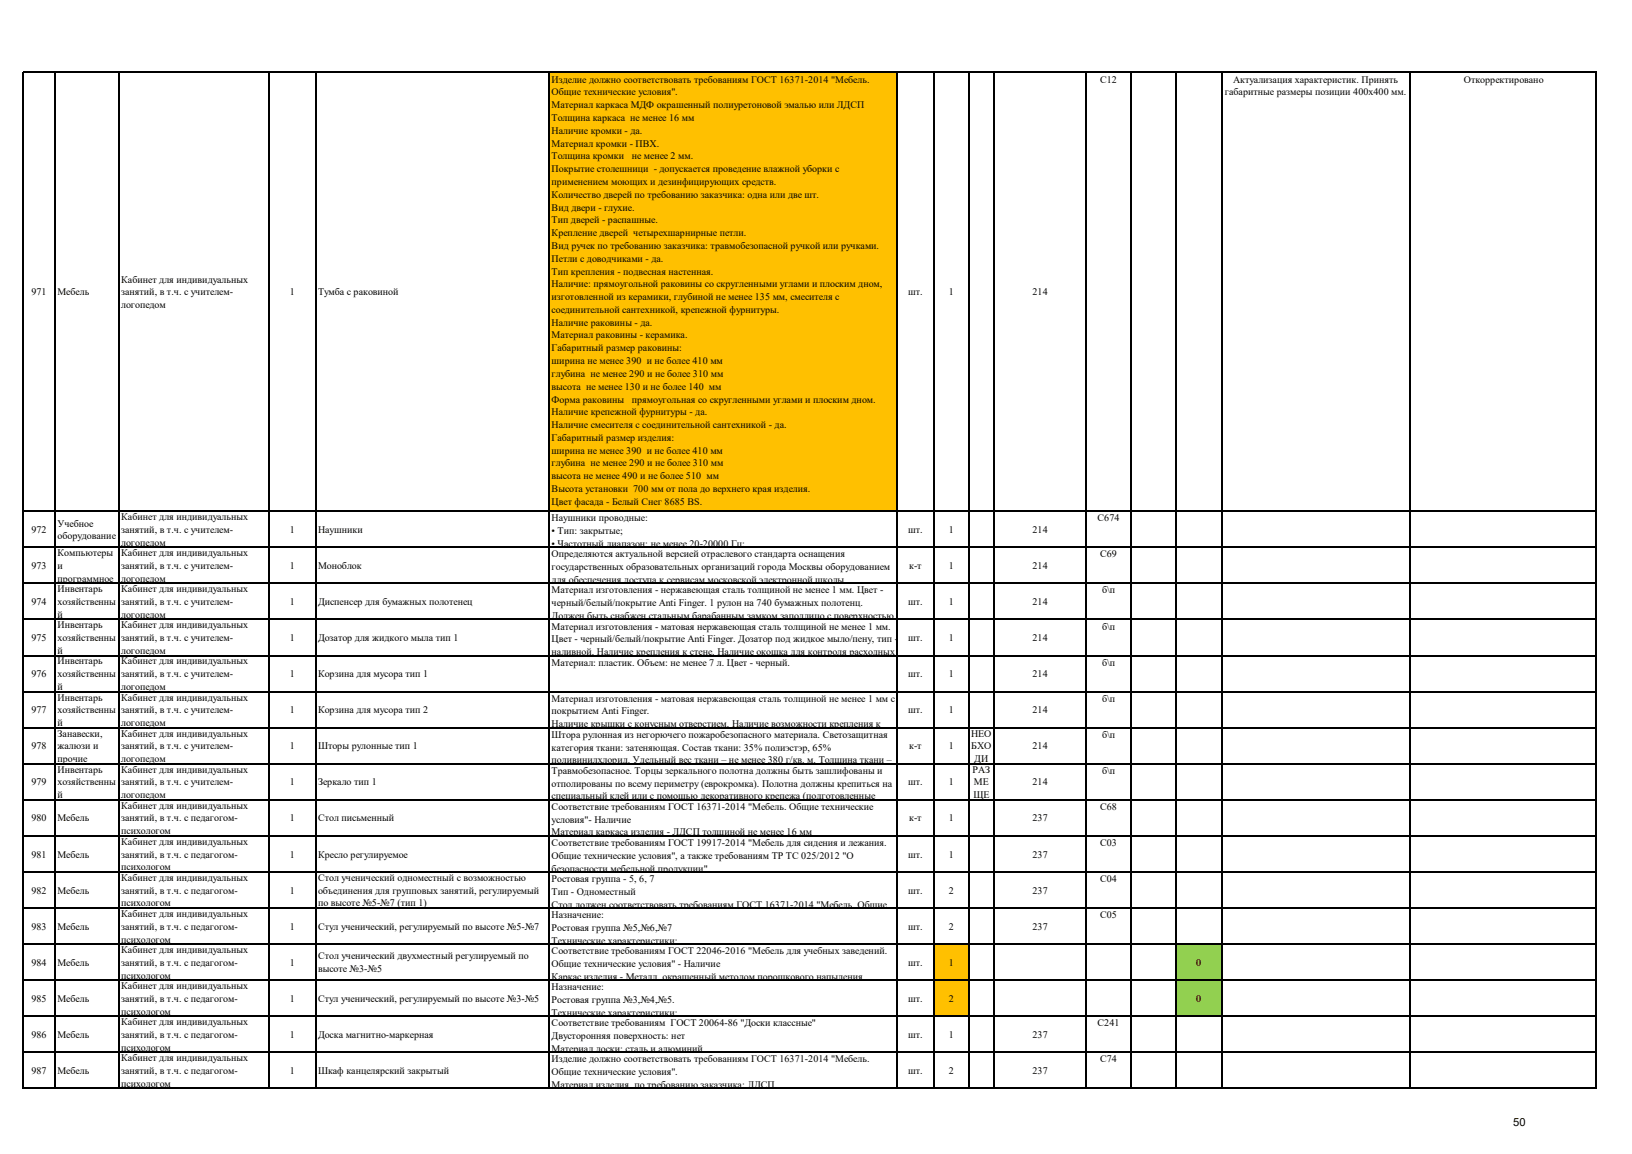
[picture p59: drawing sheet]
<svg xmlns="http://www.w3.org/2000/svg" width="297mm" height="210mm" viewBox="0 0 297 210" stroke-linecap="round" stroke-linejoin="round" font-family="sans-serif">
<defs><g id="words">
<text font-size="2" x="275.4" y="205">50</text>
<g font-size="1.8">
<text x="100.4" y="15">Изделие должно соответствовать требованиям ГОСТ 16371-2014 &quot;Мебель.</text>
<text x="100.4" y="17.4">Общие технические условия&quot;.</text>
<text x="200.2" y="15">С12</text>
<text x="222.9" y="17.4">габаритные размеры позиции 400х400 мм.</text>
<text x="224.4" y="15">Актуализация характеристик. Принять</text>
<text x="266.4" y="15.1">Откорректировано</text>
<text x="100.4" y="19.7">Материал каркаса МДФ окрашенный полиуретоновой эмалью или ЛДСП</text>
<text x="100.4" y="22">Толщина каркаса не менее 16 мм</text>
<text x="100.4" y="24.3">Наличие кромки - да.</text>
<text x="100.4" y="26.7">Материал кромки - ПВХ.</text>
<text x="100.4" y="29">Толщина кромки</text>
<text x="115" y="29">не менее 2 мм.</text>
<text x="100.4" y="31.3">Покрытие столешници - допускается проведение влажной уборки с</text>
<text x="100.4" y="33.7">применением моющих и дезинфицирующих средств.</text>
<text x="100.4" y="36">Количество дверей по требованию заказчика: одна или две шт.</text>
<text x="100.4" y="38.3">Вид двери - глухие.</text>
<text x="100.4" y="40.6">Тип дверей - распашные.</text>
<text x="100.4" y="43">Крепление дверей четырехшарнирные петли.</text>
<text x="100.4" y="45.3">Вид ручек по требованию заказчика: травмобезопасной ручкой или ручками.</text>
<text x="100.4" y="47.6">Петли с доводчиками - да.</text>
<text x="5.7" y="53.8">971</text>
<text x="10.5" y="53.8">Мебель</text>
<text x="22.1" y="51.4">Кабинет для индивидуальных</text>
<text x="22.1" y="53.8">занятий, в т.ч. с учителем-</text>
<text x="52.8" y="53.8">1</text>
<text x="57.9" y="53.8">Тумба с раковиной</text>
<text x="100.4" y="50">Тип крепления - подвесная настенная.</text>
<text x="100.4" y="52.3">Наличие: прямоугольной раковины со скругленными углами и плоским дном,</text>
<text x="165.3" y="53.8">шт.</text>
<text x="172.7" y="53.8">1</text>
<text x="187.9" y="53.8">214</text>
<text x="22.1" y="56.1">логопедом</text>
<text x="100.4" y="54.6">изготовленной из керамики, глубиной не менее 135 мм, смесителя с</text>
<text x="100.4" y="56.9">соединительной сантехникой, крепежной фурнитуры.</text>
<text x="100.4" y="59.3">Наличие раковины - да.</text>
<text x="100.4" y="61.6">Материал раковины - керамика.</text>
<text x="100.4" y="63.9">Габаритный размер раковины:</text>
<text x="100.4" y="66.3">ширина не менее 390 и не более 410 мм</text>
<text x="100.4" y="68.6">глубина не менее 290 и не более 310 мм</text>
<text x="100.4" y="70.9">высота не менее 130 и не более 140 мм</text>
<text x="100.4" y="73.3">Форма раковины</text>
<text x="100.4" y="75.6">Наличие крепежной фурнитуры - да.</text>
<text x="100.4" y="77.9">Наличие смесителя с соединительной сантехникой - да.</text>
<text x="115" y="73.3">прямоугольная со скругленными углами и плоским дном.</text>
<text x="100.4" y="80.2">Габаритный размер изделия:</text>
<text x="100.4" y="82.6">ширина не менее 390 и не более 410 мм</text>
<text x="100.4" y="84.9">глубина не менее 290 и не более 310 мм</text>
<text x="100.4" y="87.2">высота не менее 490 и не более 510 мм</text>
<text x="100.4" y="89.6">Высота установки 700 мм от пола до верхнего края изделия.</text>
<text x="10.5" y="95.8">Учебное</text>
<text x="22.1" y="94.7">Кабинет для индивидуальных</text>
<text x="100.4" y="91.9">Цвет фасада - Белый Снег 8685 BS.</text>
<text x="100.4" y="94.2">Цвет корпуса - текстура светлого дерева Береза 1715 BS/Береза песочная H1732</text>
<text x="100.4" y="94.9">Наушники проводные:</text>
<text x="199.8" y="94.9">С674</text>
<text x="5.7" y="97">972</text>
<text x="10.5" y="98.1">оборудование</text>
<text x="10.5" y="101.2">Компьютеры</text>
<text x="22.1" y="97">занятий, в т.ч. с учителем-</text>
<text x="22.1" y="99.3">логопедом</text>
<text x="22.1" y="101.2">Кабинет для индивидуальных</text>
<text x="52.8" y="97">1</text>
<text x="57.9" y="97">Наушники</text>
<text x="100.4" y="97.2">• Тип: закрытые;</text>
<text x="100.4" y="99.5">• Частотный диапазон: не менее 20-20000 Гц;</text>
<text x="100.4" y="101.4">Определяются актуальной версией отраслевого стандарта оснащения</text>
<text x="165.3" y="97">шт.</text>
<text x="172.7" y="97">1</text>
<text x="187.9" y="97">214</text>
<text x="200.2" y="101.4">С69</text>
<text x="5.7" y="103.6">973</text>
<text x="10.5" y="103.6">и</text>
<text x="10.5" y="105.9">программное</text>
<text x="10.5" y="107.8">Инвентарь</text>
<text x="22.1" y="103.6">занятий, в т.ч. с учителем-</text>
<text x="22.1" y="105.9">логопедом</text>
<text x="22.1" y="107.8">Кабинет для индивидуальных</text>
<text x="52.8" y="103.6">1</text>
<text x="57.9" y="103.6">Моноблок</text>
<text x="100.4" y="103.8">государственных образовательных организаций города Москвы оборудованием</text>
<text x="100.4" y="106.1">для обеспечения доступа к сервисам московской электронной школы</text>
<text x="165.5" y="103.6">к-т</text>
<text x="172.7" y="103.6">1</text>
<text x="187.9" y="103.6">214</text>
<text x="5.7" y="110.1">974</text>
<text x="10.5" y="110.1">хозяйственны</text>
<text x="10.5" y="112.5">й</text>
<text x="22.1" y="110.1">занятий, в т.ч. с учителем-</text>
<text x="22.1" y="112.5">логопедом</text>
<text x="52.8" y="110.1">1</text>
<text x="57.9" y="110.1">Диспенсер для бумажных полотенец</text>
<text x="100.4" y="108">Материал изготовления - нержавеющая сталь толщиной не менее 1 мм. Цвет -</text>
<text x="100.4" y="110.3">черный/белый/покрытие Anti Finger. 1 рулон на 740 бумажных полотенц.</text>
<text x="100.4" y="112.7">Должен быть снабжен стальным барабанным замком заподлицо с поверхностью</text>
<text x="165.3" y="110.1">шт.</text>
<text x="172.7" y="110.1">1</text>
<text x="187.9" y="110.1">214</text>
<text x="200.6" y="108">б\п</text>
<text x="5.7" y="116.7">975</text>
<text x="10.5" y="114.4">Инвентарь</text>
<text x="10.5" y="116.7">хозяйственны</text>
<text x="10.5" y="119">й</text>
<text x="22.1" y="114.4">Кабинет для индивидуальных</text>
<text x="22.1" y="116.7">занятий, в т.ч. с учителем-</text>
<text x="22.1" y="119">логопедом</text>
<text x="52.8" y="116.7">1</text>
<text x="57.9" y="116.7">Дозатор для жидкого мыла тип 1</text>
<text x="100.4" y="114.6">Материал изготовления - матовая нержавеющая сталь толщиной не менее 1 мм.</text>
<text x="100.4" y="116.9">Цвет - черный/белый/покрытие Anti Finger. Дозатор под жидкое мыло/пену, тип -</text>
<text x="100.4" y="119.2">наливной. Наличие крепления к стене. Наличие окошка для контроля расходных</text>
<text x="165.3" y="116.7">шт.</text>
<text x="172.7" y="116.7">1</text>
<text x="187.9" y="116.7">214</text>
<text x="200.6" y="114.6">б\п</text>
<text x="5.7" y="123.3">976</text>
<text x="10.5" y="120.9">Инвентарь</text>
<text x="10.5" y="123.3">хозяйственны</text>
<text x="10.5" y="125.6">й</text>
<text x="22.1" y="120.9">Кабинет для индивидуальных</text>
<text x="22.1" y="123.3">занятий, в т.ч. с учителем-</text>
<text x="22.1" y="125.6">логопедом</text>
<text x="52.8" y="123.3">1</text>
<text x="57.9" y="123.3">Корзина для мусора тип 1</text>
<text x="100.4" y="121.1">Материал: пластик. Объем: не менее 7 л. Цвет - черный.</text>
<text x="165.3" y="123.3">шт.</text>
<text x="172.7" y="123.3">1</text>
<text x="187.9" y="123.3">214</text>
<text x="200.6" y="121.1">б\п</text>
<text x="5.7" y="129.8">977</text>
<text x="10.5" y="127.5">Инвентарь</text>
<text x="10.5" y="129.8">хозяйственны</text>
<text x="22.1" y="127.5">Кабинет для индивидуальных</text>
<text x="22.1" y="129.8">занятий, в т.ч. с учителем-</text>
<text x="52.8" y="129.8">1</text>
<text x="57.9" y="129.8">Корзина для мусора тип 2</text>
<text x="100.4" y="127.7">Материал изготовления - матовая нержавеющая сталь толщиной не менее 1 мм с</text>
<text x="100.4" y="130">покрытием Anti Finger.</text>
<text x="165.3" y="129.8">шт.</text>
<text x="172.7" y="129.8">1</text>
<text x="187.9" y="129.8">214</text>
<text x="200.6" y="127.7">б\п</text>
<text x="5.7" y="136.4">978</text>
<text x="10.5" y="132.1">й</text>
<text x="10.5" y="134.1">Занавески,</text>
<text x="10.5" y="136.4">жалюзи и</text>
<text x="22.1" y="132.1">логопедом</text>
<text x="22.1" y="134.1">Кабинет для индивидуальных</text>
<text x="22.1" y="136.4">занятий, в т.ч. с учителем-</text>
<text x="52.8" y="136.4">1</text>
<text x="57.9" y="136.4">Шторы рулонные тип 1</text>
<text x="100.4" y="132.4">Наличие крышки с конусным отверстием. Наличие возможности крепления к</text>
<text x="100.4" y="134.3">Штора рулонная из негорючего пожаробезопасного материала. Светозащитная</text>
<text x="100.4" y="136.6">категория ткани: затеняющая. Состав ткани: 35% полиэстэр, 65%</text>
<text x="165.5" y="136.4">к-т</text>
<text x="172.7" y="136.4">1</text>
<text x="176.7" y="134.1">НЕО</text>
<text x="176.8" y="136.4">БХО</text>
<text x="187.9" y="136.4">214</text>
<text x="200.6" y="134.3">б\п</text>
<text x="5.7" y="142.9">979</text>
<text x="10.5" y="138.7">прочие</text>
<text x="10.5" y="140.6">Инвентарь</text>
<text x="10.5" y="142.9">хозяйственны</text>
<text x="22.1" y="138.7">логопедом</text>
<text x="22.1" y="140.6">Кабинет для индивидуальных</text>
<text x="22.1" y="142.9">занятий, в т.ч. с учителем-</text>
<text x="52.8" y="142.9">1</text>
<text x="57.9" y="142.9">Зеркало тип 1</text>
<text x="100.4" y="138.9">поливинилхлорид. Удельный вес ткани – не менее 380 г/кв. м. Толщина ткани –</text>
<text x="100.4" y="140.8">Травмобезопасное. Торцы зеркального полотна должны быть зашлифованы и</text>
<text x="100.4" y="143.2">отполированы по всему периметру (еврокромка). Полотна должны крепиться на</text>
<text x="165.3" y="142.9">шт.</text>
<text x="172.7" y="142.9">1</text>
<text x="177" y="140.6">РАЗ</text>
<text x="177.2" y="142.9">МЕ</text>
<text x="177.3" y="138.7">ДИ</text>
<text x="187.9" y="142.9">214</text>
<text x="200.6" y="140.8">б\п</text>
<text x="5.7" y="149.5">980</text>
<text x="10.5" y="145.3">й</text>
<text x="10.5" y="149.5">Мебель</text>
<text x="22.1" y="145.3">логопедом</text>
<text x="22.1" y="147.2">Кабинет для индивидуальных</text>
<text x="22.1" y="149.5">занятий, в т.ч. с педагогом-</text>
<text x="52.8" y="149.5">1</text>
<text x="57.9" y="149.5">Стол письменный</text>
<text x="100.4" y="145.5">специальный клей или с помощью декоративного крепежа (подготовленные</text>
<text x="100.4" y="147.4">Соответствие требованиям ГОСТ 16371-2014 &quot;Мебель. Общие технические</text>
<text x="100.4" y="149.7">условия&quot;- Наличие</text>
<text x="165.5" y="149.5">к-т</text>
<text x="172.7" y="149.5">1</text>
<text x="177.1" y="145.3">ЩЕ</text>
<text x="187.9" y="149.5">237</text>
<text x="200.2" y="147.4">С68</text>
<text x="22.1" y="151.8">психологом</text>
<text x="22.1" y="153.7">Кабинет для индивидуальных</text>
<text x="100.4" y="152">Материал каркаса изделия - ЛДСП толщиной не менее 16 мм</text>
<text x="100.4" y="153.9">Cоответствие требованиям ГОСТ 19917-2014 &quot;Мебель для сидения и лежания.</text>
<text x="200.2" y="153.9">С03</text>
<text x="5.7" y="156.1">981</text>
<text x="10.5" y="156.1">Мебель</text>
<text x="22.1" y="156.1">занятий, в т.ч. с педагогом-</text>
<text x="22.1" y="158.4">психологом</text>
<text x="22.1" y="160.3">Кабинет для индивидуальных</text>
<text x="52.8" y="156.1">1</text>
<text x="57.9" y="156.1">Кресло регулируемое</text>
<text x="57.9" y="160.3">Стол ученический одноместный с возможностью</text>
<text x="100.4" y="156.3">Общие технические условия&quot;, а также требованиям ТР ТС 025/2012 &quot;О</text>
<text x="100.4" y="158.6">безопасности мебельной продукции&quot;</text>
<text x="100.4" y="160.5">Ростовая группа - 5, 6, 7</text>
<text x="165.3" y="156.1">шт.</text>
<text x="172.7" y="156.1">1</text>
<text x="187.9" y="156.1">237</text>
<text x="200.2" y="160.5">С04</text>
<text x="5.7" y="162.6">982</text>
<text x="10.5" y="162.6">Мебель</text>
<text x="22.1" y="162.6">занятий, в т.ч. с педагогом-</text>
<text x="22.1" y="165">психологом</text>
<text x="22.1" y="166.9">Кабинет для индивидуальных</text>
<text x="52.8" y="162.6">1</text>
<text x="57.9" y="162.6">объединения для групповых занятий, регулируемый</text>
<text x="57.9" y="165">по высоте №5-№7 (тип 1)</text>
<text x="100.4" y="162.8">Тип - Одноместный</text>
<text x="100.4" y="165.2">Стол должен соответствовать требованиям ГОСТ 16371-2014 &quot;Мебель. Общие</text>
<text x="100.4" y="167.1">Назначение:</text>
<text x="165.3" y="162.6">шт.</text>
<text x="172.7" y="162.6">2</text>
<text x="187.9" y="162.6">237</text>
<text x="200.2" y="167.1">С05</text>
<text x="5.7" y="169.2">983</text>
<text x="10.5" y="169.2">Мебель</text>
<text x="22.1" y="169.2">занятий, в т.ч. с педагогом-</text>
<text x="22.1" y="171.5">психологом</text>
<text x="22.1" y="173.4">Кабинет для индивидуальных</text>
<text x="52.8" y="169.2">1</text>
<text x="57.9" y="169.2">Стул ученический, регулируемый по высоте №5-№7</text>
<text x="100.4" y="169.4">Ростовая группа №5,№6,№7</text>
<text x="100.4" y="171.7">Технические характеристики:</text>
<text x="100.4" y="173.6">Соответствие требованиям ГОСТ 22046-2016 &quot;Мебель для учебных заведений.</text>
<text x="165.3" y="169.2">шт.</text>
<text x="172.7" y="169.2">2</text>
<text x="187.9" y="169.2">237</text>
<text x="5.7" y="175.8">984</text>
<text x="10.5" y="175.8">Мебель</text>
<text x="22.1" y="175.8">занятий, в т.ч. с педагогом-</text>
<text x="22.1" y="178.1">психологом</text>
<text x="22.1" y="180">Кабинет для индивидуальных</text>
<text x="52.8" y="175.8">1</text>
<text x="57.9" y="174.6">Стол ученический двухместный регулируемый по</text>
<text x="57.9" y="176.9">высоте №3-№5</text>
<text x="100.4" y="176">Общие технические условия&quot; - Наличие</text>
<text x="100.4" y="178.3">Каркас изделия - Металл, окрашенный методом порошкового напыления</text>
<text x="165.3" y="175.8">шт.</text>
<text x="172.7" y="175.8">1</text>
<text x="217.7" y="175.8">0</text>
<text x="5.7" y="182.3">985</text>
<text x="10.5" y="182.3">Мебель</text>
<text x="22.1" y="182.3">занятий, в т.ч. с педагогом-</text>
<text x="22.1" y="184.6">психологом</text>
<text x="52.8" y="182.3">1</text>
<text x="57.9" y="182.3">Стул ученический, регулируемый по высоте №3-№5</text>
<text x="100.4" y="180.2">Назначение:</text>
<text x="100.4" y="182.5">Ростовая группа №3,№4,№5.</text>
<text x="100.4" y="184.9">Технические характеристики:</text>
<text x="165.3" y="182.3">шт.</text>
<text x="172.7" y="182.3">2</text>
<text x="217.7" y="182.3">0</text>
<text x="5.7" y="188.9">986</text>
<text x="10.5" y="188.9">Мебель</text>
<text x="22.1" y="186.6">Кабинет для индивидуальных</text>
<text x="22.1" y="188.9">занятий, в т.ч. с педагогом-</text>
<text x="22.1" y="191.2">психологом</text>
<text x="52.8" y="188.9">1</text>
<text x="57.9" y="188.9">Доска магнитно-маркерная</text>
<text x="100.4" y="186.8">Cоответствие требованиям ГОСТ 20064-86 &quot;Доски классные&quot;</text>
<text x="100.4" y="189.1">Двусторонняя поверхность: нет</text>
<text x="100.4" y="191.4">Материал доски: сталь и алюминий</text>
<text x="165.3" y="188.9">шт.</text>
<text x="172.7" y="188.9">1</text>
<text x="187.9" y="188.9">237</text>
<text x="199.8" y="186.8">С241</text>
<text x="5.7" y="195.4">987</text>
<text x="10.5" y="195.4">Мебель</text>
<text x="22.1" y="193.1">Кабинет для индивидуальных</text>
<text x="22.1" y="195.4">занятий, в т.ч. с педагогом-</text>
<text x="22.1" y="197.8">психологом</text>
<text x="52.8" y="195.4">1</text>
<text x="57.9" y="195.4">Шкаф канцелярский закрытый</text>
<text x="100.4" y="193.3">Изделие должно соответствовать требованиям ГОСТ 16371-2014 &quot;Мебель.</text>
<text x="100.4" y="195.7">Общие технические условия&quot;.</text>
<text x="100.4" y="198">Материал изделия по требованию заказчика: ЛДСП.</text>
<text x="165.3" y="195.4">шт.</text>
<text x="172.7" y="195.4">2</text>
<text x="187.9" y="195.4">237</text>
<text x="200.2" y="193.3">С74</text>
</g>
</g></defs>
<g fill="#ffc000">
<path d="M100 13.3h63.3v79.8h-63.3z" fill-rule="evenodd"/>
<path d="M169.9 171.8h6.4v6.6h-6.4z" fill-rule="evenodd"/>
</g>
<path d="M214 171.8h8.3v6.6h-8.3z" fill-rule="evenodd" fill="#92d050"/>
<path d="M169.9 178.3h6.4v6.6h-6.4z" fill-rule="evenodd" fill="#ffc000"/>
<path d="M214 178.3h8.3v6.6h-8.3z" fill-rule="evenodd" fill="#92d050"/>
<g fill="none" stroke="#000" stroke-width=".21">
<path d="M4.2 13.1v185.1M4.3 13.2h286.3M10.1 13.3v184.9M21.7 13.3v184.9M48.9 13.3v184.9M57.5 13.3v184.9M100 13.3v184.9M163.3 13.3v184.9M169.9 13.3v184.9M176.3 13.3v184.9M180.9 13.3v184.9M197.7 13.3v184.9"/>
<path d="M205.8 13.3v184.9M214 13.3v184.9M222.3 13.3v184.9M256.6 13.3v184.9M290.5 13.3v184.9M4.3 93h286.3M4.3 99.6h286.3M4.3 106.2h286.3M4.3 112.7h286.3M4.3 119.3h286.3M4.3 125.9h286.3M4.3 132.4h286.3"/>
<path d="M4.3 139h286.3M4.3 145.5h286.3M4.3 152.1h286.3M4.3 158.7h286.3M4.3 165.2h286.3M4.3 171.8h286.3M4.3 178.4h286.3M4.3 184.9h286.3M4.3 191.5h286.3M4.3 198h286.3"/>
</g>
<use href="#words"/>
</svg>
